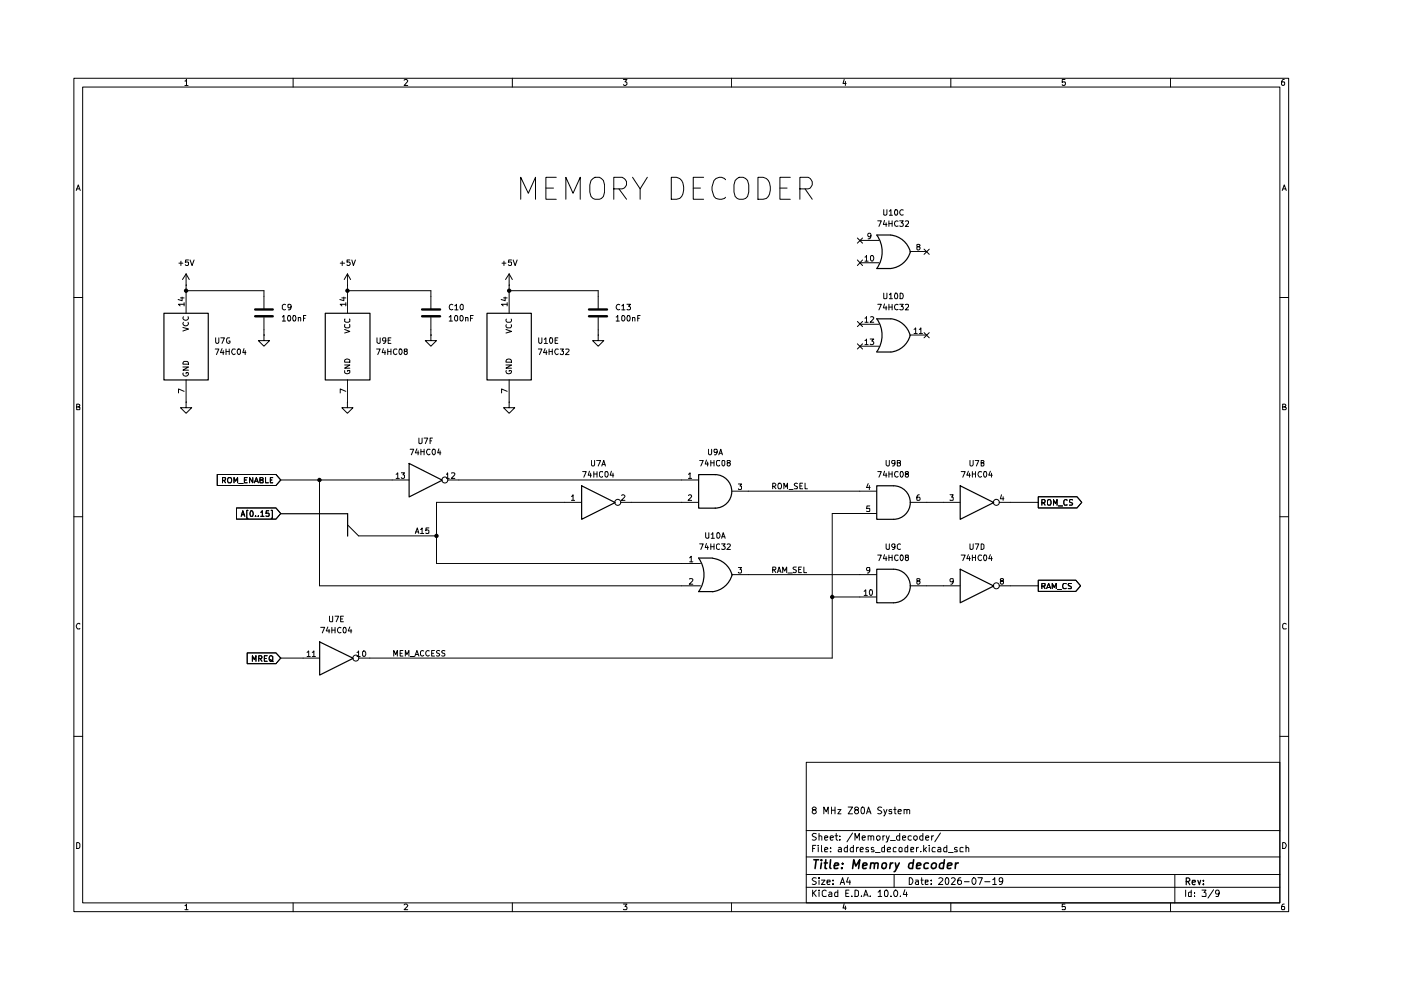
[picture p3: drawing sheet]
<svg xmlns="http://www.w3.org/2000/svg" width="297mm" height="210mm" viewBox="0 0 297 210" stroke-linecap="round" stroke-linejoin="round" font-family="sans-serif">
<g fill="none" stroke="#000" stroke-width=".21">
<path d="M15.7 16.6h257.5v176.7h-257.5zM17.5 18.5h253.9v172.9h-253.9zM39.2 17.2h.2l.1-.4v1.3M39.2 18.1h.7M62.1 16.6v1.9M85.7 17l.2-.2h.3l.2 .3-.7 1h.7M108.6 16.6v1.9M132.2 16.8h.7l-.4 .6 .4 .1v.4l-.2 .2h-.4l-.1-.2M155.1 16.6v1.9M179 16.8l-.3 .9h.7M179.2 17.3v.8M201.6 16.6v1.9"/>
<path d="M225.8 16.8h-.6v.6h.6l.1 .1-.1 .5-.4 .1-.2-.2M248.2 16.6v1.9M272.3 16.8h-.3a.93 .93 0 0 0-.2 1.2h.5l.1-.5-.1-.1h-.5l-.1 .1M115.7 39.9h1.6M117.9 37.6h-2.2v4.6h2.2M125.3 38.3l.9-.7h.9l.8 .7 .3 .9v1.5l-.3 1a1.63 1.63 0 0 1-2.6 0l-.2-1v-1.5zM134.1 37.6l1.6 2.4 1.5-2.4M142.3 37.6a2.15 2.15 0 0 1 2.6 2.7 1.94 1.94 0 0 1-2.6 1.9zM147 39.9h1.5M149.2 37.6h-2.2v4.6h2.2M153.8 38.1a1.51 1.51 0 0 0-1.5-.5 1.51 1.51 0 0 0-1.1 1.2 2.93 2.93 0 0 0 .6 3.3 1.8 1.8 0 0 0 2-.3M155.9 38.3a1.52 1.52 0 0 1 2.6 0l.2 .9v1.5l-.2 1a1.67 1.67 0 0 1-2.6 0l-.3-1v-1.5z"/>
<path d="M160.7 37.6a2.15 2.15 0 0 1 2.6 2.7 1.94 1.94 0 0 1-2.6 1.9zM165.4 39.9h1.5M167.6 37.6h-2.2v4.6h2.2M16.2 40.4l.4-1.2 .4 1.2M16.3 40h.5M37.9 55.8h.9M38.4 55.4v.9M39.5 58.1l-.8 1.2M39.5 58.1l.6 1.2M39.5 58.1v8.3M40 55.1h-.6l-.1 .5h.7v.5l-.2 .2h-.3l-.2-.2M40.3 55.1l.4 1.2 .4-1.2"/>
<path d="M72.1 55.8h1M72.6 55.4v.9M73.7 58.1v8.3M73.7 58.1l-.7 1.2M73.7 58.1l.6 1.2M74.2 55.1h-.6v.5h.6l.1 .4-.3 .3-.4-.2M74.6 55.1l.3 1.2 .5-1.2M106.4 55.8h.9M106.8 55.4v.9M107.9 58.1l-.7 1.2M107.9 58.1l.7 1.2M107.9 58.1v8.3"/>
<path d="M108.5 55.1h-.6l-.1 .5h.7v.5l-.2 .2h-.4l-.1-.2M108.8 55.1l.4 1.2 .4-1.2M110.4 42.2v-4.6l1.6 3.4 1.5-3.4v4.6M120 42.2v-4.6l1.5 3.4 1.5-3.4v4.6M130.1 40h1.8a1.26 1.26 0 0 0 1-1.2 1.26 1.26 0 0 0-1-1.2h-1.8v4.6M131.2 40l1.6 2.2M135.7 40v2.2M169.6 40h1.8a1.29 1.29 0 0 0 .9-1.2 1.29 1.29 0 0 0-.9-1.2h-1.8v4.6M170.7 40l1.5 2.2M181.8 55.1l1.1 1.2M181.8 50.5l1.1 1.1M182.3 51h4.1"/>
<path d="M182.3 55.7h4.1M182.9 55.1l-1.1 1.2M182.9 50.5l-1.1 1.1M183.4 54.5l.3-.3v1.2M183.4 55.4h.7M184.6 54.4l.1-.2a.6 .6 0 0 1 .6 .4 .6 .6 0 0 1-.2 .7l-.3 .1-.2-.3zM184.7 50l-.5 .2-.1-.1-.1-.4a.35 .35 0 0 1 .3-.3 .35 .35 0 0 1 .4 .3l-.2 .8-.4 .1M186.1 46.8h.8l-.5 1.2M187.4 44.4v1.2h.1h.3l.2-.2v-1M187.5 46.7l-.2 .9h.7M187.9 47.2v.8M188.5 46.8v1.2"/>
<path d="M188.5 47.4h.6M188.6 44.8l.3-.4v1.2M188.6 45.6h.6M189.1 46.8v1.2M189.7 44.5l.4-.1a.78 .78 0 0 1 0 1.2h-.4zM190.4 46.9l-.2-.1a.6 .6 0 0 0-.6 .6 .6 .6 0 0 0 .6 .6l.2-.1M190.8 46.8h.7l-.4 .4 .3 .1v.6h-.6M191.5 44.5a.55 .55 0 0 0-.8 .5 .55 .55 0 0 0 .8 .6M191.9 46.9h.7v.4l-.7 .7h.7M193 53.3h3.5M194.6 52.3l-.2-.1 .1-.4h.4l.2 .2-.3 .3-.4 .1v.4l.2 .2h.2l.3-.3v-.2l-.3-.2M195.9 52.8l1.1 1.1"/>
<path d="M197 52.8l-1.1 1.1M271.9 40.4l.4-1.2 .4 1.2M272 40h.6M15.7 63.1h1.8M38.3 63.2h.7M38.6 63v.8l-.8-.3M38.8 77.8h1.2l-1.2 .7h1.2M38.8 69.4l1.2 .4-1.2 .4M38.9 79.1a.54 .54 0 0 0 .5 .7 .54 .54 0 0 0 .5-.8h-.4v.2M38.9 76.8l.1-.2h.7l.3 .6h-1.2zM38.9 68.3a.55 .55 0 0 0 .5 .8 .55 .55 0 0 0 .5-.8M38.9 67.1a.55 .55 0 0 0 .5 .8 .55 .55 0 0 0 .5-.8"/>
<path d="M39 64.5h-1.2l.4 .4M39 64.2v.7M39.5 60.5h.1M39.5 61.6h16.5v3.8M45.6 74h.8l-.5 1.2M45.7 71.6v1l.3 .2 .4-.2v-1M46.8 71.6h.8l-.5 1.2M47.1 73.9l-.4 .9h.8M47.3 74.3v.9M47.9 74.5h.7M47.9 74v1.2M48.6 74v1.2"/>
<path d="M48.7 71.6h-.4a.67 .67 0 0 0-.3 .7 .67 .67 0 0 0 .5 .5l.3-.2v-.3h-.3M49.9 74.1l-.5-.1a.67 .67 0 0 0-.3 .7 .67 .67 0 0 0 .5 .5l.3-.2M50.5 74h.3l.2 .2v.7l-.3 .3a.71 .71 0 0 1-.2-1.2zM51.7 73.9l-.2 .9h.7M52 74.3v.9M56 71v1.2h1.1l-1.1 1.2-1.2-1.2h1.2M56 71h.1M56 67.3v3.7M59.9 67.2l.3-.3v1.2M59.9 68.1h.6M60.5 64.6a.45 .45 0 0 0-.6 .2v.6a.45 .45 0 0 0 .6 .2M61 67l.4-.1a.78 .78 0 0 1 0 1.2l-.4-.1z"/>
<path d="M61.7 65l-.2 .3-.5-.2v-.5l.5-.1a.73 .73 0 0 1-.1 1.2h-.3M62.1 67l.4-.1a.78 .78 0 0 1 0 1.2l-.4-.1zM63.2 67.4l.5-.1 .1 .8M63.2 67.3v.8M64.3 67.5h.4M64.9 66.9h-.6v1.2M72.5 63.2h.8M72.9 63v.8l-.8-.3M73.1 78.6v.4l.1 .2h.5l.5-.2v-.4h-.5v.1M73.1 77.4h1.1l-1.1 .7h1.1M73.1 76.4l.4-.3 .5 .1 .2 .2v.4h-1.1zM73.1 69.8l1.1 .5-1.1 .3"/>
<path d="M73.2 68.8l-.1 .5 .2 .2h.6l.3-.2-.1-.5M73.2 67.6l-.1 .6 .2 .1h.6l.3-.1-.1-.6M73.3 64.5h-1.2l.4 .4M73.3 64.2v.7M73.7 60.5h.1M73.7 61.6h17.7v3.8M79.8 74h.8l-.5 1.2M79.9 71.6v1l.3 .2 .4-.2v-1M81.3 73.9l-.3 .9h.8M81.6 74.3v.9M81.8 72.1l-.1 .2h-.4l-.2-.2v-.3l.2-.2 .5 .1v.8l-.2 .2-.3 .1M82.2 74v1.2"/>
<path d="M82.2 74.5h.7M82.3 72.1h.4M82.9 71.6h-.6v1.2h.6M82.9 74v1.2M84.2 74.1l-.5-.1a.67 .67 0 0 0-.3 .7 .67 .67 0 0 0 .5 .5l.3-.2M84.7 74.1l.1-.1a.6 .6 0 0 1 .5 .4 .6 .6 0 0 1-.2 .7l-.3 .1-.1-.2zM85.9 74.5l-.2-.2 .1-.3h.5v.4l-.5 .1-.1 .2v.2l.2 .3 .5-.3-.1-.4h-.2M91.4 71v1.2h1.1l-1.1 1.2-1.2-1.2h1.2M91.4 71h.1M91.4 67.3v3.7M95.2 67.2l.4-.3v1.2M95.2 68.1h.7"/>
<path d="M96 64.6l-.2-.1a.6 .6 0 0 0-.6 .6 .6 .6 0 0 0 .6 .6l.2-.1M96.4 64.9l.4-.4v1.2M96.4 65.7h.7M96.5 67l.3-.1 .2 .2v.7l-.3 .3a.7 .7 0 0 1-.2-1.1zM97.6 67l.3-.1a.64 .64 0 0 1 .3 .6 .64 .64 0 0 1-.4 .6l-.3-.3zM97.7 64.6l.3-.1 .2 .3v.6l-.3 .3a.7 .7 0 0 1-.2-1.1zM98.7 67.4l.4-.1 .1 .8M98.7 67.3v.8M99.7 67.5h.5M100.3 66.9h-.6v1.2M106.8 63.2h.7M107.1 63v.8l-.8-.3"/>
<path d="M107.3 77.4h1.2l-1.2 .7h1.2M107.3 69.8l1.2 .5-1.2 .3M107.4 78.6l-.1 .2a.61 .61 0 0 0 .6 .5 .61 .61 0 0 0 .6-.6l-.1-.1h-.5v.1M107.4 68.8a.45 .45 0 0 0 .1 .7h.7a.45 .45 0 0 0 .2-.7M107.4 67.6a.45 .45 0 0 0 .1 .7h.7a.45 .45 0 0 0 .2-.7M107.4 76.2h.9l.2 .6h-1.2zM107.5 64.5h-1.2l.4 .4M107.5 64.2v.7M107.9 60.5h.1M107.9 61.6h18.9v3.8M114.1 74h.8l-.5 1.2M114.2 71.6v1l.3 .2 .4-.2v-1"/>
<path d="M115.4 72l.3-.4v1.2M115.4 72.8h.7M115.6 73.9l-.4 .9h.8M115.8 74.3v.9M116.4 74.5h.7M116.4 74v1.2M116.6 71.7l.1-.1a.59 .59 0 0 1 .5 .4 .59 .59 0 0 1-.1 .6l-.2 .2-.3-.2zM117.1 74v1.2M117.7 72.1h.4M118.3 71.6h-.6v1.2h.6M118.4 74.1l-.5-.1a.67 .67 0 0 0-.3 .7 .67 .67 0 0 0 .5 .5l.3-.2M118.8 74h.7l-.4 .4 .4 .1v.5l-.2 .2h-.3l-.2-.2"/>
<path d="M120 74.1l.5-.1 .1 .3-.7 .9h.7M126.8 71v1.2h1.2l-1.2 1.2-1.2-1.2h1.2M126.8 71h.1M126.8 67.3v3.7M130.6 67.2l.4-.3v1.2M130.6 68.1h.7M131.4 64.6a.55 .55 0 0 0-.8 .5 .55 .55 0 0 0 .8 .5M131.8 64.9l.4-.4v1.2M131.8 65.7h.7M131.9 67l.3-.1a.64 .64 0 0 1 .3 .6 .64 .64 0 0 1-.4 .6l-.3-.3zM132.9 64.5h.8l-.4 .4 .4 .3-.1 .4h-.7M133 67l.3-.1a.78 .78 0 0 1 0 1.2l-.3-.1z"/>
<path d="M134.1 67.4l.4-.1 .1 .8M134.1 67.3v.8M135.2 67.5h.4M135.7 66.9h-.5v1.2M181.8 68.2l1.1 1.1M181.8 72.9l1.1 1.1M182.3 68.7h4.1M182.3 73.4h4.1M182.9 68.2l-1.1 1.1M182.9 72.9l-1.1 1.1M183.4 67.5l.3-.4v1.2M183.4 72.2l.3-.3v1.2"/>
<path d="M183.4 68.3h.7M183.4 73.1h.7M184.5 71.9h.8l-.5 .4 .5 .3-.1 .4h-.7M184.6 67.2l.4-.1 .3 .4-.8 .8h.8M186.1 64.5h.8l-.5 1.2M187.4 62.1l.1 1.2h.4l.1-.1v-1.1M187.5 64.4l-.2 .9h.7M187.9 64.9v.8M188.5 64.5v1.2M188.5 65.1h.6M188.6 62.5l.3-.4v1.2M188.6 63.3h.6"/>
<path d="M189.1 64.5v1.2M189.9 62.1a.75 .75 0 0 1 .3 1.2h-.4l-.1-.4v-.6zM190.4 64.6l-.2-.1a.6 .6 0 0 0-.6 .6 .6 .6 0 0 0 .6 .6l.2-.1M190.8 64.5h.7l-.4 .4 .3 .1v.6h-.6M190.8 62.1a.66 .66 0 0 1 .7 .5 .66 .66 0 0 1-.2 .7h-.5zM191.9 64.6h.7v.4l-.7 .7h.7M193 71h3.5M193.8 69.8l.3-.3v1.2M193.8 70.7h.7M194.9 69.8l.3-.3v1.2M194.9 70.7h.7M195.9 70.5l1.1 1.1"/>
<path d="M197 70.5l-1.1 1.1M271.4 63.1h1.8M16.3 86.3h.4l.2-.3-.1-.2-.5-.1v1.2h.5l.1-.5-.2-.1M39 83l-1.2-.5v.8M39.5 85.3v1.1h1.1l-1.1 1.2-1.2-1.2h1.2M39.5 85.3h.1M39.5 80.5v4.8M73.3 83l-1.2-.5v.8M73.7 85.3v1.1h1.1l-1.1 1.2-1.2-1.2h1.2M73.7 85.3h.1M73.7 80.5v4.8M87 95.2h.7l-.5 1.2"/>
<path d="M88.4 95.2l-.3 .8h.7M88.6 95.6v.8M88.8 92.9v1.1l.2 .1h.2l.3-.3v-.9M89.2 95.2v1.2M89.2 95.8h.7M89.9 92.9h.8l-.5 1.2M89.9 95.2v1.2M91.2 95.3l-.5-.1a.67 .67 0 0 0-.3 .7 .67 .67 0 0 0 .5 .5l.3-.1M91.2 93.5h.3M91.7 92.9h-.5v1.2M91.8 95.2h.3l.2 .2v.8l-.3 .2a.71 .71 0 0 1-.2-1.2zM93 95.2l-.2 .8h.7"/>
<path d="M93.3 95.6v.8M107.5 83l-1.2-.5v.8M107.9 85.3v1.1h1.2l-1.2 1.2-1.1-1.2h1.1M107.9 85.3h.1M107.9 80.5v4.8M123.5 100h.8l-.5 1.2M125 99.9l-.3 .9h.7M125.4 97.6v1l.2 .2 .5-.2v-1M125.9 100v1.2M126.5 97.6h.8l-.5 1.2M126.6 100v1.2M127.6 98.8l.4-1.2 .4 1.2"/>
<path d="M127.7 98.5h.6M129.6 99.9l-.2 .9h.7M148.3 97.6h.8l-.5 1.2M149.8 97.5l-.3 .9h.7M150 98v.8M150.2 95.2v1l.3 .2 .4-.2v-1M150.7 97.6v1.2M150.7 98.1h.7M151.4 97.6v1.2M152.1 95.8l-.1 .1h-.5l-.1-.1 .1-.6 .5 .1a.85 .85 0 0 1-.3 1.1h-.2M152.4 96.4l.4-1.2 .4 1.2M152.5 96.1h.6"/>
<path d="M152.6 97.7l-.5-.1-.2 .3 .1 .7 .2 .2 .4-.2M153.1 97.8l.1-.2 .5 .2v.8l-.3 .2-.3-.2zM154.3 98.1l-.1-.4 .5-.1 .2 .3-.3 .2-.4 .1v.4l.1 .2h.3l.3-.2v-.3l-.3-.2M186.1 100h.8l-.5 1.2M187.5 99.9l-.2 .9h.7M187.9 97.6v1l.2 .2 .5-.2v-1M188.5 100v1.2M189.1 100v1.2M189.7 98.1v.2h-.5l-.1-.2v-.3l.1-.2 .5 .1v.8l-.1 .2-.4 .1M190.2 98.1h.6l.1-.3-.1-.2h-.6v1.2h.6l.1-.2v-.3l-.2-.2M203.8 100h.8l-.5 1.2M205.3 99.9l-.3 .9h.7"/>
<path d="M205.7 97.6v1l.1 .2h.3l.2-.2v-1M206.2 100v1.2M206.8 97.6h.7l-.5 1.2M206.8 100v1.2M208 98.1h.4l.2-.3-.2-.2h-.4v1.2h.4l.2-.2v-.3l-.2-.2M208.7 100a.59 .59 0 0 1 .6 .4 .59 .59 0 0 1-.2 .6l-.1 .2a.75 .75 0 0 1-.3-1.2zM210 99.9l-.4 .9h.8M271.9 86.3l.6-.1v-.4l-.6-.1v1.2h.6l.2-.4-.3-.2M15.7 109.6h1.8M46.1 100.6h12.4l1 1.2-1 1.2h-12.4zM47.2 101.9l.6-.1v-.5h-.6v1.1M47.4 101.9l.4 .5"/>
<path d="M48.4 101.3h.5l.2 .3-.2 .8h-.5l-.1-.4zM49.6 102.4v-1.1l.4 .7 .4-.7v1.1M50.1 107.7h8.4l1 1.2-1 1.2h-8.4zM50.6 102.5h1M51.1 109.5l.4-1.2 .4 1.2M51.2 109.1h.6M51.8 101.8h.4M52.4 101.3h-.6v1.1h.6M52.6 108.2h-.3v1.7h.3M53.1 108.5l.2-.2a.75 .75 0 0 1 .2 1.2l-.4-.1zM53.6 101.3v1.1l-.7-1.1v1.1M53.9 102.4l.5-1.1 .4 1.1"/>
<path d="M54.1 102h.5M54.2 109.4v.1M54.8 109.4v.1M55.1 101.8h.5l.2-.2-.2-.3h-.5v1.1h.6l.1-.5-.3-.1M55.3 108.6l.3-.3v1.2M55.3 109.5h.7M56.3 101.3v1.1h.6M57 108.3h-.5l-.1 .6 .6-.1v.7l-.6-.1M57.3 101.8h.4M57.5 108.2h.2v1.7h-.2M57.8 101.3h-.5v1.1h.5M59.5 101.8h27.2"/>
<path d="M67.7 101.8v22.4h80.8M73.7 111.3l2.3 2.3h16.5M84 100.6l.3-.4v1.2M84 101.4h.7M85.1 100.2h.7l-.4 .5 .4 .1v.5l-.2 .1h-.3l-.2-.1M88.1 113.1l.4-1.2 .3 1.2M88.1 112.8h.6M89.2 112.3l.3-.4v1.2M89.2 113.1h.6M90.9 111.9h-.6v.6l.1-.1h.4l.1 .1v.5h-.6M94.7 100.6l.2-.4v1.2M94.7 101.4h.5"/>
<path d="M94.9 101.8h53.2M95.8 100.3l.5-.1 .1 .4-.7 .8h.7M121.2 105.2l.3-.3v1.2M121.2 106.1h.6M123.3 106.5h-30.8v13h56M125.2 100.3v.9M125.9 100.5h.7M127.8 100.1l-.5-.1-.2 .2 .1 .8 .2 .2 .4-.2M128.3 100.2l.1-.2a.6 .6 0 0 1 .6 .4 .6 .6 0 0 1-.2 .7l-.3 .1-.2-.3zM130 100.3v.9M131.6 106.5h16.5M131.8 105.1l.4-.2 .3 .3-.8 .9h.8"/>
<path d="M146 100.6l.3-.4v1.2M146 105.1l.4-.2 .2 .3-.7 .9h.7M146 101.4h.6M146.2 118.3l.4-.4v1.2M146.2 119.1h.7M148.3 115.3h.8l-.5 1.2M149.6 112.9v1l.3 .2 .4-.1v-1.1M149.8 115.2l-.3 .9h.7M150 115.7v.8M150.7 115.3v1.2M150.7 115.9h.7M150.8 113.3l.3-.4v1.2"/>
<path d="M150.8 114.1h.7M151.4 115.3v1.2M152.1 113l.2-.1a.64 .64 0 0 1 .4 .7 .64 .64 0 0 1-.5 .5l-.2-.2zM152.6 115.4a.45 .45 0 0 0-.7 .2v.6a.45 .45 0 0 0 .7 .2M153 115.3h.8l-.5 .4 .5 .3-.1 .4h-.7M153 114.1l.3-1.2 .5 1.2M153.1 113.8h.6M154.2 115.4l.4-.1 .3 .4-.8 .8h.8M155.2 104.1h30.6M156.5 102.6h.7l-.3 .4 .3 .1v.5l-.1 .2h-.4l-.2-.2M163.8 103.1h.5l.2-.2-.2-.5h-.5v1.2M164.1 103.1l.4 .5"/>
<path d="M165.2 102.4h.2a.86 .86 0 0 1 .1 1.2h-.4a.86 .86 0 0 1 .1-1.2zM166.2 103.6v-1.2l.4 .9 .4-.9v1.2M167.3 103.8h.8M169.1 102.5h-.6v.5l.5 .1 .1 .4-.1 .1h-.6M169.6 103h.4M170.2 102.4h-.6v1.2h.6M170.7 102.4v1.2h.5M184.1 102.5l-.4 .9h.8M184.3 103v.8M184.4 107.3h-.6l-.1 .6 .6-.1 .1 .6h-.7M185.8 108.9h-9.4v30.6h-100.4M186.1 117.7h.8l-.5 1.2"/>
<path d="M187.5 117.6l-.2 .8h.7M187.9 115.3v.9l.2 .3 .5-.1v-1.1M187.9 100.3v.9M187.9 118v.9M188.5 100.5h.6M188.5 117.7v1.2M188.5 118.2h.6M189.1 117.7v1.2M189.7 115.8l-.1 .3h-.3l-.2-.3v-.4h.6v.8l-.5 .3M190.4 117.8l-.5-.1a.67 .67 0 0 0-.2 .7 .67 .67 0 0 0 .5 .5l.2-.2M190.4 100.1l-.5-.1a.67 .67 0 0 0-.2 .7 .67 .67 0 0 0 .5 .5l.2-.2M190.9 117.8l.1-.1a.6 .6 0 0 1 .6 .4 .6 .6 0 0 1-.3 .7l-.2 .1-.2-.2z"/>
<path d="M190.9 100.1l.1-.1a.6 .6 0 0 1 .6 .4 .6 .6 0 0 1-.3 .7l-.2 .1-.2-.2zM190.9 115.4a.45 .45 0 0 0-.7 .2v.6a.45 .45 0 0 0 .7 .2M192.2 118.2l-.3-.3 .1-.2h.5v.4l-.5 .1-.1 .2 .1 .4 .2 .1 .4-.3-.1-.4h-.1M192.2 100.5l-.3-.3 .1-.2h.5v.4l-.5 .1-.1 .2 .1 .4 .2 .1 .4-.3-.1-.4h-.1M193 106.5h10.5M194.9 104.9l-.3 .1-.2 .2v.8l.5 .1 .2-.2v-.3l-.2-.2h-.4l-.1 .2M201.4 104.9h.7l-.3 .5 .3 .1v.5h-.7M203.8 117.7h.8l-.5 1.2M205.3 117.6l-.3 .8h.7M205.6 100.3v.9M205.6 118v.9M205.7 115.3v1.1l.1 .1h.3l.2-.3v-.9"/>
<path d="M206.2 100.5h.6M206.2 118.2h.6M206.2 117.7v1.2M206.8 115.3h.7l-.5 1.2M206.8 117.7v1.2M208 115.3l.6 .3v.6l-.3 .3h-.3zM208.1 100.1l-.5-.1a.67 .67 0 0 0-.3 .7 .67 .67 0 0 0 .6 .5l.2-.2M208.1 117.8l-.5-.1a.67 .67 0 0 0-.3 .7 .67 .67 0 0 0 .6 .5l.2-.2M208.6 117.8l.1-.1a.59 .59 0 0 1 .6 .4 .59 .59 0 0 1-.2 .6l-.1 .2-.4-.2zM210 117.6l-.4 .8h.8M210.2 100.3v.9M210.2 118v.9"/>
<path d="M211.8 106.5h8.3M212.3 104.9l-.2 .8h.8M212.7 105.3v.8M220.1 105.3h8.2l1.1 1.2-1.1 1.2h-8.2zM220.9 106.6h.5l.2-.2v-.3l-.2-.2h-.5v1.2M221.2 106.6l.4 .5M222.1 106.1l.5-.2a.86 .86 0 0 1 .1 1.2h-.5l-.1-.2zM223.4 107.1v-1.2l.4 .9 .3-.9v1.2M224.4 107.3h.9M226.2 106.1l-.3-.2-.3 .4v.5l.1 .3 .5-.1M227.4 106l-.5-.1-.2 .2v.3l.7 .4-.2 .3h-.5M271.4 109.6h1.8"/>
<path d="M16.9 132.3l-.1-.1a.66 .66 0 0 0-.6 .4 .66 .66 0 0 0 .2 .7h.5M52.4 138.4h6.1l1 1.1-1 1.2h-6.1zM54.9 139.6h.6v-.5l-.6-.1v1.2M55.1 139.6l.4 .6M56 139.6h.5M56.6 139h-.6v1.2h.6M57.1 139.2l.2-.2 .5 .2v.8l-.5 .2a.82 .82 0 0 1-.2-1zM57.3 139.9l.6 .4M59.5 139.5h8.2M65.1 138.3l.3-.3v1.2M65.1 139.2h.7M66.2 138.3l.3-.3v1.2"/>
<path d="M66.2 139.2h.7M68 133h.8l-.5 1.2M69.5 132.9l-.3 .9h.7M69.8 133.4v.8M69.8 130.6v1.1l.2 .1 .5-.1v-1.1M70.4 133v1.2M70.4 133.6h.6M71 130.6h.8l-.5 1.2M71 133v1.2M72.2 131.2h.4M72.3 133.1a.55 .55 0 0 0-.8 .5 .55 .55 0 0 0 .8 .5M72.8 133.1l.4-.1a.78 .78 0 0 1 0 1.2l-.4-.1z"/>
<path d="M72.8 130.6h-.6v1.2h.6M74.2 132.9l-.4 .9h.8M74.4 133.4v.8M75.7 138.3l.3-.3v1.2M75.7 139.2h.7M77 138.1l.2-.1a.64 .64 0 0 1 .4 .6 .64 .64 0 0 1-.5 .6l-.2-.3zM83.5 139.1v-1.2l.4 .9 .3-.9v1.2M84.8 138.5h.5M85.4 137.9h-.6v1.2h.6M85.9 139.1v-1.2l.4 .9 .4-.9v1.2M87 139.2h.9M88 139.1l.4-1.2 .4 1.2"/>
<path d="M88.1 138.8h.5M89.8 138l-.3-.1-.3 .3v.7l.3 .2 .3-.2M91 138a.54 .54 0 0 0-.7 .5 .54 .54 0 0 0 .6 .5l.1-.1M91.5 138.5h.4M92.1 137.9h-.6v1.2h.6M93.2 138h-.6v.4a.44 .44 0 0 1 .5 .2 .44 .44 0 0 1 0 .4h-.6M94.3 138l-.4-.1-.3 .3 .3 .3 .4 .2v.2l-.2 .2-.5-.1M146.2 122.8l.5-.1 .2 .3-.8 .9h.8M155.2 121.8h30.6M156.5 120.3h.7l-.3 .4 .3 .1v.5l-.1 .2h-.4l-.2-.2M163.8 120.8l.6-.1 .1-.3-.2-.2h-.5v1.2M164.1 120.8l.4 .6"/>
<path d="M164.8 121.4l.4-1.2 .4 1.2M164.9 121.1h.5M165.9 121.4v-1.2l.5 .9 .4-.9v1.2M167 121.5h1M168.8 120.2h-.5l-.2 .2 .2 .3 .5 .2v.3l-.1 .2-.6-.1M169.3 120.7h.5M169.9 120.2h-.6v1.2h.6M170.4 120.2v1.2h.6M176.4 126.6h9.4M183.2 125.4l.4-.3v1.1M183.2 126.2h.7M184.4 120.8l-.1 .2h-.4l-.2-.2v-.3l.2-.2 .5 .1v.8l-.2 .2-.3 .1"/>
<path d="M184.4 125.1h.1a.59 .59 0 0 1 .5 .3 .59 .59 0 0 1-.1 .7l-.2 .1-.3-.1zM193 124.2h10.5M194.6 123.2l-.2-.2 .1-.3h.4l.2 .2-.3 .3-.4 .1v.4l.2 .2h.2l.3-.3v-.2l-.3-.2M202.1 123.2l-.1 .2h-.4l-.2-.2v-.3l.2-.2 .5 .1v.7l-.2 .3-.3 .1M211.8 124.2h8.3M212.3 123.2l-.2-.3 .1-.2h.5v.4l-.5 .1-.1 .2 .1 .4 .1 .1 .5-.3-.1-.4h-.2M220.1 123h8l1 1.2-1 1.2h-8zM220.9 124.3l.7-.1v-.4l-.7-.1v1.1M221.2 124.3l.4 .5M221.9 124.8l.4-1.1 .5 1.1M222.1 124.5h.5M223.1 124.8v-1.1l.4 .8 .4-.8v1.1"/>
<path d="M224.2 125h.8M226.1 123.8l-.5-.1-.3 .5 .1 .5h.7M227.2 123.7h-.6v.5l.5 .2 .1 .2-.1 .2h-.6M272.7 132.3l-.4-.1-.4 .3v.6l.2 .2h.6M15.7 156.1h1.8M53.5 140.2v-1.2l.4 .9 .4-.9v1.2M271.4 156.1h1.8M16.3 178.6h.3l.3 .4v.6l-.3 .3h-.3zM170.9 161.6h100.5v29.8h-100.5zM170.9 176.1h100.5M172.3 179.9h.4M172.5 171.7l-.3-.3 .3-.3 .6 .3-.2 .3h-.4l-.2 .2-.1 .4 .3 .3a.45 .45 0 0 0 .5-.2 .45 .45 0 0 0 0-.5l-.3-.2"/>
<path d="M173 179.2h-.7v1.4M173.1 176.8l-.6-.1-.3 .3 .1 .3 .7 .2 .1 .2a.51 .51 0 0 1-.4 .4 .51 .51 0 0 1-.5 0M173.5 179.2v.1M173.5 179.7v.9M173.7 177.3l.3-.1 .2 .2v.7M173.7 176.7v1.4M174.2 179.2v1.2l.1 .2M174.7 172.6v-1.5l.5 1 .4-1v1.5M174.8 177.6l.7-.1-.1-.2-.4-.1-.2 .2 .1 .7h.5M176 177.6l.7-.1-.1-.2-.4-.1-.2 .2 .1 .7h.5M176.1 179.7v.2M176.3 171.1v1.5"/>
<path d="M176.3 171.8h.7M177 177.2h.6M177 171.1v1.5M177.3 176.7v1.2l.3 .2M177.6 171.6h.7l-.7 1h.7M177.8 179.7h.4l.2 .2v.7h-.6l-.1-.3 .7-.3M178.1 178v.1M178.1 177.3v.1M179.7 179.2v1.4l-.6-.1a.6 .6 0 0 1 .1-.8h.5M179.8 171.1h1l-1 1.5h1M180.8 176.6l-1.2 1.9M180.9 179.2v1.4l-.6-.1a.6 .6 0 0 1 .2-.8h.4"/>
<path d="M181.3 178.1v-1.4l.4 1 .5-1v1.4M181.4 171.7l-.2-.3 .2-.3 .6 .3-.1 .3h-.5l-.2 .3v.3l.2 .3a.45 .45 0 0 0 .5-.2 .45 .45 0 0 0 0-.5l-.2-.2M181.6 179.7v.9M182 179.7h-.3l-.1 .3M182.6 171.3l.3-.2a.81 .81 0 0 1 0 1.5l-.3-.2-.1-.4zM182.8 177.6l.7-.1-.1-.2-.4-.1-.2 .2 .1 .7h.5M183.7 172.6l.4-1.5 .6 1.5M183.9 172.1h.6M184.1 177.3l.4-.1 .2 .2v.7M184.1 177.2v.9M184.1 179.7a.35 .35 0 0 0-.3 0 .35 .35 0 0 0-.2 .3l.5 .3v.3h-.5M184.7 177.4l.1-.2 .5 .2v.7"/>
<path d="M185.3 179.7h-.6v.4l.6 .2v.3h-.6M185.9 177.3h.6l.1 .6-.2 .2h-.3l-.3-.2zM186.9 171.2l-.5-.1-.3 .3 .1 .3 .7 .4a.51 .51 0 0 1-.3 .5 .51 .51 0 0 1-.5-.1M187.2 177.2v.9M187.4 171.6l.3 1M187.5 179.2v1.4h-.5l-.1-.8 .3-.1h.3M187.5 177.2l-.3 .3M187.9 177.2l.3 .9M188 171.6l-.5 1.4h-.1M188.6 177.2l-.5 1.3-.2 .1M188.8 178.2h1M189.1 171.7l-.4-.1-.2 .2 .1 .2 .5 .1v.4h-.6"/>
<path d="M189.5 171.6h.5M189.7 171.1v1.4l.3 .1M190 179.7h-.3l-.3 .1v.7l.6 .1M190.4 172h.7l-.2-.4-.5 .2v.5l.3 .3 .3-.1M190.7 179.7h.3l.3 .1-.1 .8h-.5zM190.8 177.3l-.5-.1-.2 .3v.4l.2 .2h.5M190.8 176.7v1.4M191.3 177.6l.7-.1-.1-.3-.6 .2v.5l.3 .2h.3M191.7 171.7l.4-.1 .2 .2v.8M191.7 171.6v1M192.3 171.8l.1-.2 .5 .2v.8M192.4 179.2v1.4h-.5v-.8l.2-.1h.3"/>
<path d="M193.2 177.3l-.4-.1-.3 .3v.4l.3 .2h.4M193.8 177.3l.4-.1 .3 .3v.4l-.3 .2-.5-.2zM194.3 179.7v.9M194.7 179.7l-.4 .3M195.7 177.3l-.5-.1-.2 .3v.4l.2 .2h.5M195.7 176.7v1.4M195.8 179.2v1.4M196.3 177.6l.6-.1-.1-.3-.5 .2v.5l.2 .2h.3M196.4 179.7l-.6 .6M197 179.2v.1M197 179.7v.9M197.5 177.2v.9"/>
<path d="M198 177.2l-.5 .3M198.3 179.7h-.4l-.3 .3 .1 .6h.6M198.9 179.7h.4l.2 .2v.7h-.6l-.1-.3 .7-.3M199.4 176.6l-1.2 1.9M200.7 179.2v1.4h-.5v-.9h.5M202.9 179.7a.35 .35 0 0 0-.3 0 .35 .35 0 0 0-.2 .3l.5 .3v.3h-.5M204.2 179.7h-.4l-.3 .1v.7l.7 .1M204.8 179.8v-.1a.36 .36 0 0 1 .6 .2v.7M204.8 179.2v1.4M271.9 178.6a.65 .65 0 0 1 .8 .7 .65 .65 0 0 1-.8 .6zM39.2 192h.2l.1-.3v1.2M39.2 192.9h.7"/>
<path d="M62.1 191.4v1.9M85.7 191.9l.2-.2h.3l.2 .2-.7 1h.7M108.6 191.4v1.9M132.2 191.7h.7l-.4 .5 .4 .2v.3l-.1 .2-.6-.1M155.1 191.4v1.9M170.9 188.1h100.5M170.9 185.4h100.5M170.9 181.7h100.5M172.3 188.7v1.4M172.5 189.3l.6 .8M173.1 186.2l-.6-.1-.3 .3 .3 .4 .6 .3a.51 .51 0 0 1-.4 .4 .51 .51 0 0 1-.5 0M173.1 188.7l-.8 .8"/>
<path d="M173.7 188.7v.2M173.7 186.1v.2M173.7 186.6v.9M173.7 189.1v1M174.2 186.6h.7l-.7 .9h.7M174.8 180.2l.7-.2-.1-.3h-.4l-.2 .2 .1 .7h.5M175.2 188.9l-.4-.2-.5 .4 .1 .8 .2 .2 .6-.1M175.3 187l.7-.1-.1-.3h-.5l-.1 .2 .1 .7h.5M175.8 189.2l.4-.1 .2 .3v.7h-.6l-.1-.4 .7-.2M176.1 180.5v.1M176.6 187.4v.1M176.6 186.6v.2"/>
<path d="M177.6 188.7v1.4h-.6v-.9h.6M178.1 187.5l.5-1.4 .5 1.4M178.3 187.1h.6M179 191.6l-.3 .9h.7M179.2 192.1v.8M179.3 189.4h.5M179.8 186l-.3 1h.8M180 188.7h-.7v1.4h.7M180.2 186.6v.9M180.6 190v.1M181.3 188.7h.3l.4 .4v.6l-.2 .4h-.5zM182.4 180.2l.6-.2-.1-.3h-.4l-.1 .7 .1 .2h.5"/>
<path d="M182.6 190v.1M183.1 190.1l.5-1.4 .5 1.4M183.2 189.7h.7M184.5 190v.1M185.6 180.8h1M186.2 189.1l.4-.4v1.4M186.2 190.1h.7M187.5 189l.4-.3a.82 .82 0 0 1 .2 1.4l-.5-.1zM188.1 180.2l.7-.2v-.3h-.4l-.3 .2 .1 .7h.6M188.9 190v.1M189.6 185.4v2.7M189.8 188.7a.78 .78 0 0 1 .3 1.4h-.4l-.1-.3a.85 .85 0 0 1 .2-1.1z"/>
<path d="M190.9 190v.1M191.9 188.6l-.4 1.1h.9M192.2 189.1v1M192.8 186.1a.72 .72 0 0 1 .8 .7 .72 .72 0 0 1-.8 .7zM193.1 180.2l.6-.2v-.3h-.6v.9h.6M194.1 186.6h.5l.1 .9M194.7 186.9h-.4l-.2 .3 .2 .3h.4M195.2 180.5v.1M195.2 186.6h.5M195.4 186.1v1.2l.3 .2M196 180.1l.4 .5M196.2 187l.6-.1v-.3h-.6v.9h.6"/>
<path d="M197.4 187.4v.1M197.4 186.6v.2M199.1 186.3v-.1a.47 .47 0 0 1 .8 .3l-.9 1h.9M200.5 186.3l.2-.2a.8 .8 0 0 1 .5 .7 .8 .8 0 0 1-.5 .7l-.2-.1-.1-.5zM201.1 180.8h1M201.6 191.4v1.9M201.8 186.3l.1-.2h.4l.2 .4-.8 1h.8M203.7 186.1l-.4 .1-.2 .2-.1 .9 .3 .2 .6-.2v-.4l-.4-.3h-.2l-.3 .3M204.5 186.9h1M206.4 186.1a.75 .75 0 0 1 .6 .7 .75 .75 0 0 1-.6 .7 .92 .92 0 0 1 0-1.4zM207.3 186.1h1l-.6 1.4M208.8 186.9h1.1"/>
<path d="M210.5 186.5l.4-.4v1.4M210.5 187.5h.7M212.6 186.7l-.1 .2h-.6v-.7l.4-.1 .3 .3-.2 1-.5 .1M225.8 191.7h-.6v.6l.6-.1 .1 .2-.1 .5-.6-.1M248.2 191.4v1.9M249.1 185.4v6M251.4 188.7v1.4M252.6 188.7v1.4h-.5l-.1-.8 .2-.2 .4 .1M253.2 190v.1M253.2 189.2v.2M254.8 188.7h.9l-.4 .5 .4 .2v.6h-.9M257.3 188.6l-1.2 1.8"/>
<path d="M258.5 189.3l-.3 .3h-.2l-.3-.3 .1-.5h.6a1.01 1.01 0 0 1-.2 1.3h-.4M272.3 191.7h-.3a.93 .93 0 0 0-.2 1.2h.5l.1-.5-.1-.2h-.5l-.1 .2"/>
<circle cx="94.3" cy="101.8" r=".64"/>
<circle cx="131" cy="106.5" r=".64"/>
<circle cx="211.2" cy="106.5" r=".64"/>
<circle cx="75.4" cy="139.5" r=".64"/>
<circle cx="211.2" cy="124.2" r=".64"/>
</g>
<g fill="none" stroke="#000" stroke-width=".25">
<path d="M185.9 49.8h3a4.8 4.8 0 0 1 4.1 3.6M185.9 49.9a6.1 6.1 0 0 1 0 7h2.9M193 53.4a4.8 4.8 0 0 1-4.1 3.5M34.8 66.4h9.4v14.2h-9.4zM69 66.4h9.4v14.2h-9.4zM103.3 66.4h9.3v14.2h-9.3zM185.9 74.6h2.9M193 71.1a4.8 4.8 0 0 1-4.1 3.5M193 71.1a4.7 4.7 0 0 0-4.2-3.5h-2.9a6 6 0 0 1 0 7M86.7 98.3l7.1 3.5-7.1 3.6zM59.6 108.9h14.1v4.8M123.3 103l7.1 3.6-7.1 3.5z"/>
<path d="M148.1 118.3a6.1 6.1 0 0 1 0 7.1M148.1 118.3h3M151.1 118.4a4.8 4.8 0 0 1 4.1 3.5M151.6 100.6a3.6 3.6 0 0 1 3.6 3.6 3.6 3.6 0 0 1-3.6 3.5M151.7 100.6h-3.6v7.1h3.6M185.9 103h3.6a3.6 3.6 0 0 1 3.5 3.6 3.6 3.6 0 0 1-3.5 3.5h-3.6zM203.6 103l7.1 3.6-7.1 3.5zM67.8 136.1l7.1 3.5-7.1 3.5zM148.1 125.4h3M155.2 121.9a4.9 4.9 0 0 1-4.1 3.6M185.9 120.7h3.6a3.6 3.6 0 0 1 3.5 3.5 3.6 3.6 0 0 1-3.5 3.6h-3.6zM203.6 120.7l7.1 3.5-7.1 3.6z"/>
<path d="M251.5 186.9h.5l.3-.3v-.2l-.3-.3h-.5v1.5M251.8 186.9l.5 .7M252.8 187.1l.6-.1v-.4h-.5l-.1 .2 .1 .7h.5M254 186.6l.3 1 .3-1M255.1 187.4v.2M255.1 186.6v.2"/>
</g>
<g fill="none" stroke="#000" stroke-width=".34">
<path d="M172.6 182.3h1M173.1 182.3l-.3 1.8M174.2 182.3v.2M174.2 183l-.2 1.1M174.8 183h.6M175.1 182.3l-.2 1.8h.4M176.1 182.3l-.2 1.6 .3 .2M176.9 183.6l.9-.2-.1-.4h-.7l-.1 .9 .1 .2h.6M178.5 184v.1M178.6 183v.2M180.8 184.1l.2-1.8 .4 1.3 .9-1.3-.3 1.8M182.9 183.6l.9-.2-.1-.4h-.7l-.1 .9 .1 .2h.6"/>
<path d="M184.7 183.1l.2-.1h.4v1.1M184.7 183l-.2 1.1M185.4 183.2a.52 .52 0 0 1 .8-.2l-.1 1.1M187.1 183.1l.3-.1h.5l.1 .3-.3 .8h-.4l-.3-.1zM188.8 183l-.2 1.1M189.3 183h-.3l-.2 .3M189.8 183l.3 1.1M190.7 183l-.9 1.7-.2 .1M193.6 183h-.7l-.3 .8 .4 .3h.5M193.7 182.3l-.2 1.8M194.3 183.6l.9-.2v-.4h-.7l-.2 .9 .2 .2h.6M196.8 183a.65 .65 0 0 0-.9 .3v.7a.64 .64 0 0 0 .9 .1"/>
<path d="M197.5 183.3l.5-.3h.4l.1 .3-.1 .7-.4 .1h-.4l-.2-.3zM200.2 183a.65 .65 0 0 0-1 .3v.7l.3 .1h.5M200.2 182.3l-.2 1.8M200.9 183.6l.9-.2v-.4a.6 .6 0 0 0-.9 .2v.9h.7M202.6 183l-.1 1.1M203.2 183h-.4l-.2 .3"/>
</g>
<path d="M54.1 67.1h3.7M54.1 65.6h3.7M89.5 67.1h3.8M89.5 65.6h3.8M124.9 67.1h3.8M124.9 65.6h3.8" fill="none" stroke="#000" stroke-width=".51"/>
<g fill="#000">
<circle cx="39.5" cy="61.6" r=".47"/>
<circle cx="73.7" cy="61.6" r=".47"/>
<circle cx="107.9" cy="61.6" r=".47"/>
<circle cx="67.7" cy="101.8" r=".47"/>
<circle cx="92.5" cy="113.6" r=".47"/>
<circle cx="176.4" cy="126.6" r=".47"/>
</g>
</svg>
